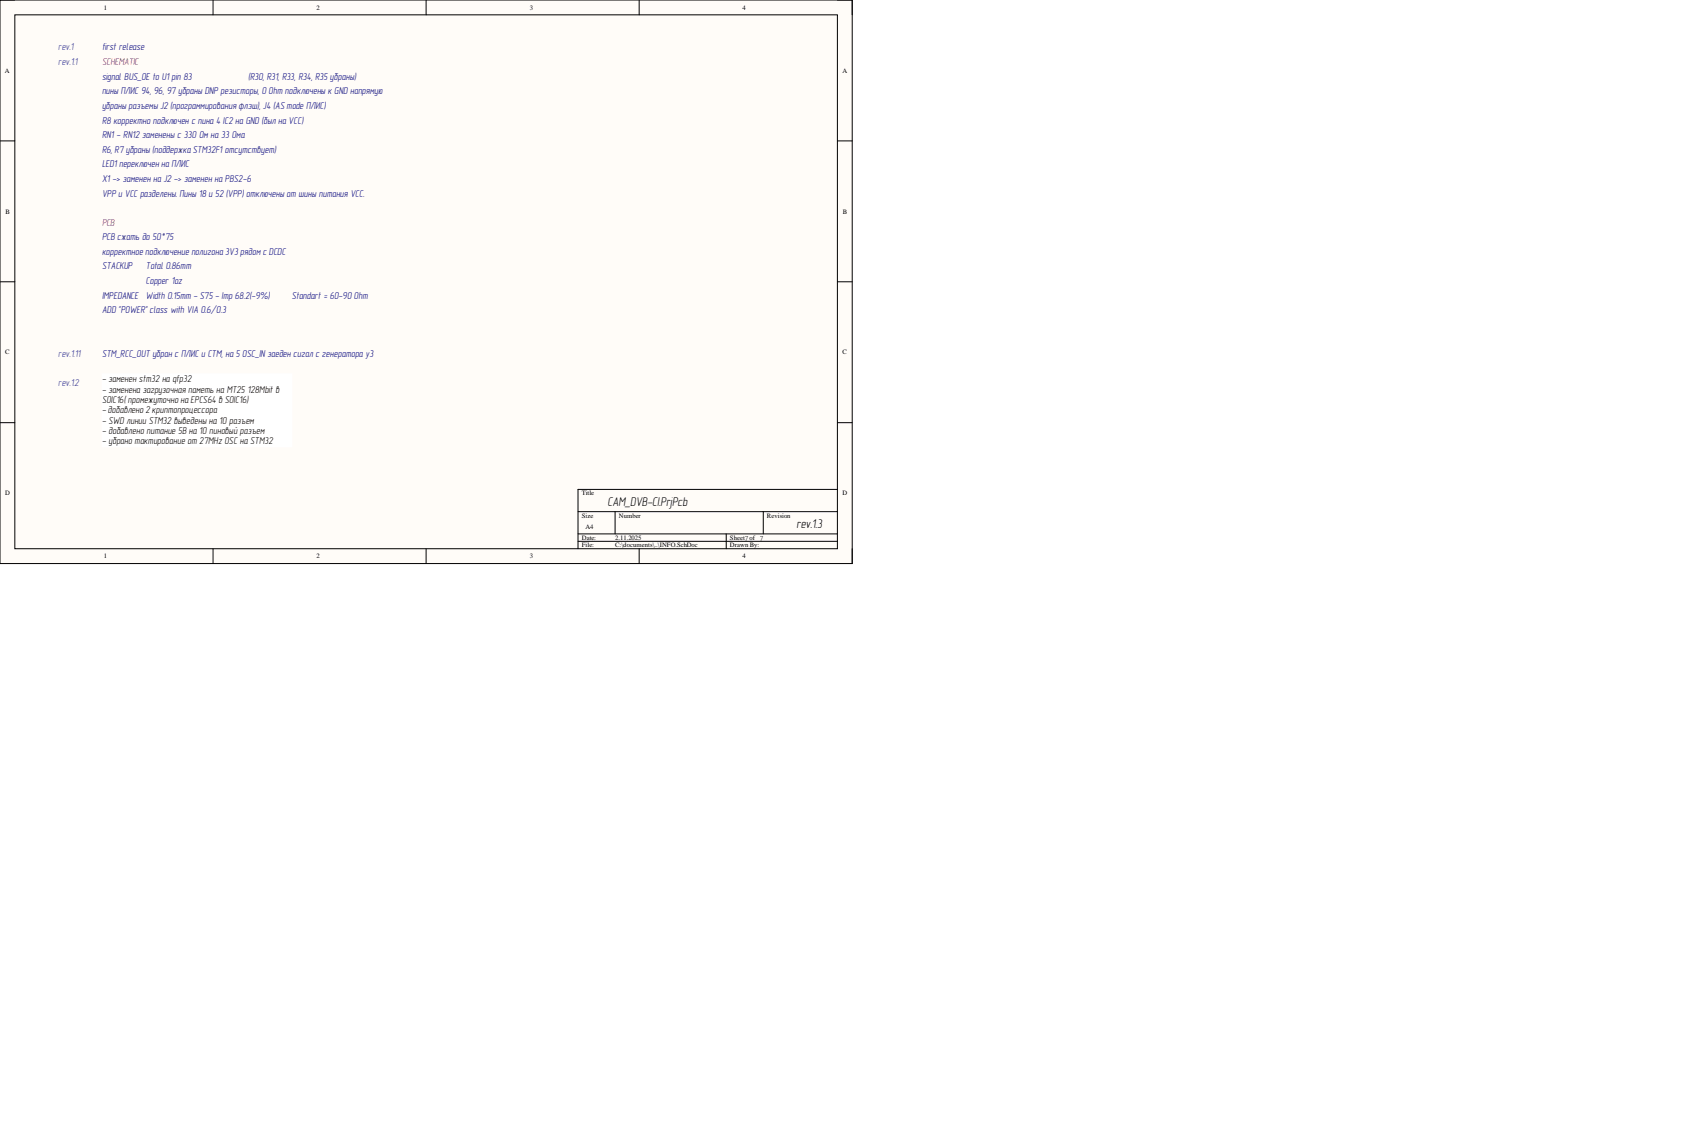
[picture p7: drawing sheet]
<svg xmlns="http://www.w3.org/2000/svg" width="584mm" height="386mm" viewBox="0 0 584 386" stroke-linecap="round" stroke-linejoin="round" font-family="sans-serif">
<defs><g id="words">
<g font-size="4.4">
<text x="207.9" y="173.1">CAM_DVB-CI.PrjPcb</text>
<text x="272.6" y="180.7">rev.1.3</text>
</g>
<g font-size="3.4" fill="#0b5394">
<text x="20" y="17.3">rev.1</text>
<text x="20" y="22.2">rev.1.1</text>
<text x="20" y="122.1">rev.1.11</text>
<text x="20" y="132.2">rev.1.2</text>
</g>
<g font-size="3.4" fill="#000080">
<text x="34.9" y="17.3">first release</text>
<text x="34.9" y="27.2">signal BUS_OE to U1 pin 83</text>
<text x="84.9" y="27.2">(R30, R31, R33, R34, R35 убраны)</text>
<text x="34.9" y="32.2">пины ПЛИС 94, 96, 97 убраны DNP резисторы, 0 Ohm подключены к GND напрямую</text>
<text x="34.9" y="37.3">убраны разъемы J2 (программирования флэш), J4 (AS mode ПЛИС)</text>
<text x="34.9" y="42.3">R8 корректно подключен с пина 4 IC2 на GND (был на VCC)</text>
<text x="34.9" y="47.3">RN1 - RN12 заменены с 330 Ом на 33 Ома</text>
<text x="34.9" y="52.3">R6, R7 убраны (поддержка STM32F1 отсутствует)</text>
<text x="34.9" y="57.3">LED1 переключен на ПЛИС</text>
<text x="34.9" y="62.2">X1 -&gt; заменен на J2 -&gt; заменен на PBS2-6</text>
<text x="34.9" y="67.2">VPP и VCC разделены. Пины 18 и 52 (VPP) отключены от шины питания VCC.</text>
<text x="34.9" y="82.2">PCB сжать до 50*75</text>
<text x="34.9" y="87.2">корректное подключение полигона 3V3 рядом с DCDC</text>
<text x="34.9" y="92.2">STACKUP</text>
<text x="50" y="92.2">Total 0.86mm</text>
<text x="50" y="97.2">Copper 1oz</text>
<text x="34.9" y="102.2">IMPEDANCE</text>
<text x="34.9" y="107.2">ADD &quot;POWER&quot; class with VIA 0.6/0.3</text>
<text x="50" y="102.2">Width 0.15mm - S75 - Imp 68.2(-9%)</text>
<text x="99.8" y="102.2">Standart = 60-90 Ohm</text>
<text x="34.9" y="122.1">STM_RCC_OUT убран с ПЛИС и СТМ, на 5 OSC_IN заеден сигал с генератора y3</text>
</g>
<g font-size="3.4" fill="#f00">
<text x="34.9" y="22.2">SCHEMATIC</text>
<text x="34.9" y="77.2">PCB</text>
</g>
<g font-size="3.4">
<text x="34.9" y="130.7">- заменен stm32 на qfp32</text>
<text x="34.9" y="134.3">- заменена загрузочная паметь на MT25 128Mbit в</text>
<text x="34.9" y="137.9">SOIC16( промежуточно на EPCS64 в SOIC16)</text>
<text x="34.9" y="141.4">- добавлено 2 криптопроцессора</text>
<text x="34.9" y="145">- SWD линии STM32 выведены на 10 разъем</text>
<text x="34.9" y="148.5">- добавлено питание 5В на 10 пиновый разъем</text>
<text x="34.9" y="152.1">- убрано тактирование от 27MHz OSC на STM32</text>
</g>
<g font-size="2.3">
<text x="35.6" y="3.3">1</text>
<text x="108.3" y="3.3">2</text>
<text x="181.3" y="3.3">3</text>
<text x="254.1" y="3.3">4</text>
<text x="1.7" y="24.9">A</text>
<text x="288.3" y="24.9">A</text>
<text x="1.9" y="73.1">B</text>
<text x="288.4" y="73.1">B</text>
<text x="1.8" y="121.3">C</text>
<text x="288.4" y="121.3">C</text>
<text x="1.8" y="169.5">D</text>
<text x="199.1" y="169.5">Title</text>
<text x="288.4" y="169.5">D</text>
<text x="199.1" y="177.1">Size</text>
<text x="211.8" y="177.1">Number</text>
<text x="262.5" y="177.1">Revision</text>
<text x="199.1" y="184.7">Date:</text>
<text x="200.4" y="180.9">A4</text>
<text x="210.5" y="184.7">2.11.2025</text>
<text x="249.8" y="184.7">Sheet7 of 7</text>
<text x="35.6" y="191">1</text>
<text x="108.3" y="191">2</text>
<text x="181.3" y="191">3</text>
<text x="199.1" y="187.2">File:</text>
<text x="210.5" y="187.2">C:\documents\..\INFO.SchDoc</text>
<text x="249.8" y="187.2">Drawn By:</text>
<text x="254.1" y="191">4</text>
</g>
</g></defs>
<path d="M0 0h291.7v192.8h-291.7z" fill-rule="evenodd" fill="#fffcf8"/>
<path d="M0 0h291.7v192.8h-291.7z" fill="none" stroke="#000" stroke-width=".34"/>
<path d="M5.1 5.1h281.5v182.6h-281.5z" fill-rule="evenodd" fill="#fffcf8"/>
<g fill="none" stroke="#000" stroke-width=".34">
<path d="M0 0h5.1M5.1 5.1h281.5v182.6h-281.5zM72.9 0v5.1M145.8 0v5.1M218.7 0v5.1M286.6 0h5.1v5.1M0 48.2h5.1M286.6 48.2h5.1M0 96.4h5.1M286.6 96.4h5.1M0 144.6h5.1M286.6 144.6h5.1"/>
<path d="M197.8 175.1h88.8M210.5 175.1v7.6M261.2 175.1v7.6M286.6 167.5h-88.8v20.2M72.9 187.7v5.1M145.8 187.7v5.1M197.8 182.7h88.8M197.8 185.2h88.8M218.7 187.7v5.1M248.5 182.7v5M291.7 187.7v5.1"/>
</g>
<path d="M35 127.9h64.8v25h-64.8z" fill-rule="evenodd" fill="#fff"/>
<path d="M35 127.9h64.8v25h-64.8z" fill="none" stroke="#fff" stroke-width=".34"/>
<use href="#words"/>
</svg>
